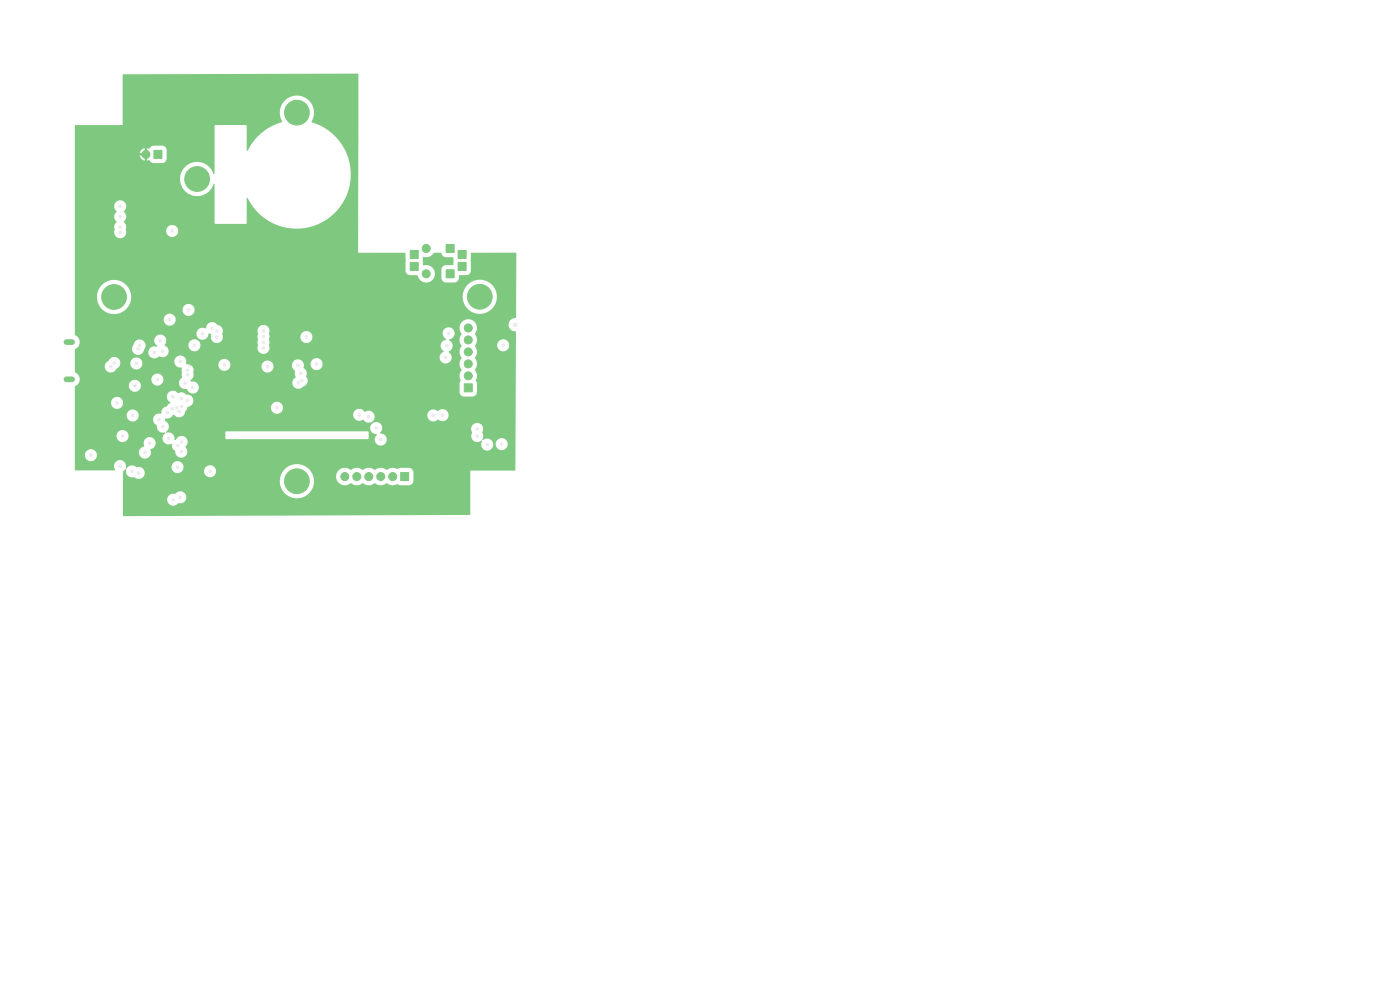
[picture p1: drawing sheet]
<svg xmlns="http://www.w3.org/2000/svg" width="297mm" height="210mm" viewBox="0 0 297 210" stroke-linecap="round" stroke-linejoin="round" font-family="sans-serif">
<g fill="#7fc87f" stroke="#7fc87f" stroke-width=".21">
<path d="M98.5 81.4h1.7v1.7h-1.7z"/>
<path d="M85 100.2h1.7v1.7h-1.7z"/>
<path d="M32.7 31.9h1.6v1.7h-1.6z"/>
<path d="M94.6 57.2h1.7v1.7h-1.7z"/>
<path d="M97.2 55.7h1.7v1.7h-1.7z"/>
<path d="M97.2 53.1h1.7v1.7h-1.7z"/>
<path d="M94.6 51.9h1.7v1.7h-1.7z"/>
<path d="M87 55.7h1.7v1.7h-1.7z"/>
<path d="M87 53.1h1.7v1.7h-1.7z"/>
<circle cx="101.8" cy="63" r="2.62"/>
<circle cx="99.3" cy="79.7" r=".85"/>
<circle cx="99.3" cy="77.2" r=".85"/>
<circle cx="99.3" cy="74.6" r=".85"/>
<circle cx="99.3" cy="72.1" r=".85"/>
<circle cx="99.3" cy="69.6" r=".85"/>
<circle cx="83.3" cy="101.1" r=".85"/>
<circle cx="80.8" cy="101.1" r=".85"/>
<circle cx="78.2" cy="101.1" r=".85"/>
<circle cx="75.7" cy="101.1" r=".85"/>
<circle cx="73.2" cy="101.1" r=".85"/>
<circle cx="31" cy="32.7" r=".85"/>
<circle cx="24.2" cy="63" r="2.62"/>
<circle cx="63" cy="102.1" r="2.62"/>
<circle cx="90.4" cy="58.1" r=".85"/>
<circle cx="90.4" cy="52.7" r=".85"/>
<circle cx="41.8" cy="38" r="2.62"/>
<circle cx="63" cy="23.9" r="2.62"/>
</g>
<path d="M14.1 72.6h1.2M14.1 80.5h1.2" fill="none" stroke="#7fc87f" stroke-width="1.2"/>
<g fill="#ececec" stroke="#ececec" stroke-width=".21">
<circle cx="19.3" cy="96.6" r=".27"/>
<circle cx="28.9" cy="77.1" r=".27"/>
<circle cx="93.9" cy="88.1" r=".27"/>
<circle cx="39.3" cy="81.3" r=".28"/>
<circle cx="39.7" cy="85" r=".27"/>
<circle cx="25.5" cy="98.9" r=".27"/>
<circle cx="94.7" cy="73.4" r=".27"/>
<circle cx="67.2" cy="77.2" r=".27"/>
<circle cx="28.2" cy="88.1" r=".28"/>
<circle cx="33.7" cy="89" r=".27"/>
<circle cx="36.7" cy="84.2" r=".27"/>
<circle cx="94.5" cy="75.8" r=".27"/>
<circle cx="32.7" cy="74.8" r=".27"/>
<circle cx="24.8" cy="85.5" r=".28"/>
<circle cx="40.9" cy="82.2" r=".28"/>
<circle cx="109.3" cy="68.9" r=".4"/>
<circle cx="95.2" cy="70.7" r=".28"/>
<circle cx="65" cy="71.5" r=".28"/>
<circle cx="56.8" cy="77.8" r=".27"/>
<circle cx="33.4" cy="80.5" r=".28"/>
<circle cx="28.6" cy="81.8" r=".27"/>
<circle cx="38.5" cy="95.8" r=".27"/>
<circle cx="106.4" cy="94.2" r=".27"/>
<circle cx="37.7" cy="94.5" r=".27"/>
<circle cx="103.3" cy="94.3" r=".27"/>
<circle cx="63.8" cy="79.2" r=".28"/>
<circle cx="55.9" cy="71.4" r=".27"/>
<circle cx="34.5" cy="90.5" r=".27"/>
<circle cx="36.6" cy="86.7" r=".27"/>
<circle cx="35.5" cy="87.5" r=".27"/>
<circle cx="78.2" cy="88.4" r=".27"/>
<circle cx="38" cy="87.3" r=".27"/>
<circle cx="76.2" cy="88" r=".27"/>
<circle cx="55.9" cy="70.2" r=".28"/>
<circle cx="63.2" cy="77.5" r=".28"/>
<circle cx="26" cy="92.5" r=".27"/>
<circle cx="31.7" cy="94" r=".27"/>
<circle cx="30.7" cy="96" r=".27"/>
<circle cx="37.5" cy="86.5" r=".27"/>
<circle cx="38.5" cy="86.3" r=".28"/>
<circle cx="58.8" cy="86.5" r=".27"/>
<circle cx="39.8" cy="79.5" r=".28"/>
<circle cx="79.8" cy="90.8" r=".27"/>
<circle cx="39.8" cy="78.5" r=".27"/>
<circle cx="80.8" cy="93.3" r=".28"/>
<circle cx="38.3" cy="76.7" r=".27"/>
<circle cx="44.6" cy="100" r=".27"/>
<circle cx="25.5" cy="43.8" r=".28"/>
<circle cx="46" cy="71.5" r=".27"/>
<circle cx="43" cy="70.8" r=".28"/>
<circle cx="25.5" cy="49.3" r=".27"/>
<circle cx="55.9" cy="73.8" r=".27"/>
<circle cx="63.3" cy="81.2" r=".28"/>
<circle cx="25.5" cy="46" r=".27"/>
<circle cx="46" cy="70.2" r=".27"/>
<circle cx="45" cy="69.6" r=".27"/>
<circle cx="55.9" cy="72.6" r=".27"/>
<circle cx="64" cy="80.8" r=".27"/>
<circle cx="25.5" cy="48.2" r=".27"/>
<circle cx="37.7" cy="99.1" r=".27"/>
<circle cx="34.5" cy="74.5" r=".28"/>
<circle cx="34" cy="72.2" r=".27"/>
<circle cx="29.6" cy="73.3" r=".27"/>
<circle cx="47.6" cy="77.4" r=".27"/>
<circle cx="29.3" cy="74" r=".27"/>
<circle cx="91.9" cy="88.1" r=".27"/>
<circle cx="41.3" cy="73.3" r=".28"/>
<circle cx="31.4" cy="79.4" r=".28"/>
<circle cx="32.3" cy="106" r=".28"/>
<circle cx="40.3" cy="77.5" r=".28"/>
<circle cx="32.8" cy="83.8" r=".28"/>
<circle cx="62.2" cy="68" r=".27"/>
<circle cx="62.2" cy="58.1" r=".27"/>
<circle cx="53.7" cy="102.9" r=".27"/>
<circle cx="85.8" cy="87.9" r=".27"/>
<circle cx="21.7" cy="54" r=".27"/>
<circle cx="57.6" cy="70.5" r=".28"/>
<circle cx="25.5" cy="80.6" r=".27"/>
<circle cx="36.4" cy="60" r=".27"/>
<circle cx="18.2" cy="83.1" r=".28"/>
<circle cx="38.5" cy="84.5" r=".28"/>
<circle cx="36.5" cy="49" r=".27"/>
<circle cx="40" cy="65.8" r=".27"/>
<circle cx="24.2" cy="77" r=".27"/>
<circle cx="23.5" cy="77.8" r=".27"/>
<circle cx="28" cy="100" r=".27"/>
<circle cx="36.7" cy="106" r=".28"/>
<circle cx="38.3" cy="105.5" r=".27"/>
<circle cx="29.4" cy="100.3" r=".27"/>
<circle cx="36" cy="67.8" r=".27"/>
<circle cx="106.8" cy="73.3" r=".28"/>
<circle cx="38.5" cy="93.8" r=".27"/>
<circle cx="101.2" cy="92.5" r=".27"/>
<circle cx="35.7" cy="93" r=".27"/>
<circle cx="101.2" cy="91" r=".27"/>
</g>
<path d="M28.6 81.8v.1" fill="none" stroke="#7fc87f" stroke-width=".21"/>
<path d="M26 15.8l50-.2v38h10v3.8a.99 .99 0 0 0 1 1h1.6a1.87 1.87 0 0 0 2.2 1.5 1.87 1.87 0 0 0 1.4-2.3 1.87 1.87 0 0 0-2.4-1.3l-.1-1.1 .1-.7a2.07 2.07 0 0 0 2.3-.9l1.6 .1a1 1 0 0 0 .9 .9h1.5l.1 1.5-.1 .1h-1.6l-.6 .3-.2 .6v2a1.01 1.01 0 0 0 .9 .8h1.9a1.17 1.17 0 0 0 .9-1.5h1.7l.6-.5 .2-.5-.1-2.2 .2-1.6h9.5l-.1 13.9a1.45 1.45 0 0 0-1.5 1.4 1.45 1.45 0 0 0 1.6 1.5l-.2 29.3-.1 .1h-9.4l-.1 9.4-73.6 .2v-3.4h9.4v.2a1.35 1.35 0 0 0 1 1.1 1.35 1.35 0 0 0 1.4-.6 1.3 1.3 0 0 0 1.5-.8 1.3 1.3 0 0 0-.6-1.6 1.3 1.3 0 0 0-1.7 .5 1.27 1.27 0 0 0-1.6 1.2h-9.4v-3.9h33.3v.4a3.6 3.6 0 0 0 4.3 3.1 3.6 3.6 0 0 0 2.8-4.5h4.8v.3a1.97 1.97 0 0 0 3.2 1.1 2.06 2.06 0 0 0 2.5 0 2.06 2.06 0 0 0 2.6 0 2.06 2.06 0 0 0 2.5 0l.9 .4h.8a.73 .73 0 0 1 1 0h2a.99 .99 0 0 0 .9-.9v-1.9l-.4-.7-.5-.2h-1.9l-.7 .3a2.13 2.13 0 0 0-2.2 .2 2.1 2.1 0 0 0-2.6 0 2.1 2.1 0 0 0-2.5 0 2.1 2.1 0 0 0-2.6 0 1.85 1.85 0 0 0-1.9-.3 1.85 1.85 0 0 0-1.1 1.7h-4.8l-.1-.1a3.6 3.6 0 0 0-4-2.5 3.6 3.6 0 0 0-3 3.6h-33.3v-2l.6-.6a1.4 1.4 0 0 0 1.8 1.7 1.28 1.28 0 0 0 2-.2 1.28 1.28 0 0 0-.7-1.9h6.6v.2a1.28 1.28 0 0 0 .9 1 1.28 1.28 0 0 0 1.3-.3h4.7v.2a1.28 1.28 0 0 0 2 .8 1.28 1.28 0 0 0-.2-2.2 1.28 1.28 0 0 0-1.8 1.2l-4.7-.1a1.28 1.28 0 0 0-.5-2 1.28 1.28 0 0 0-1.7 1.2h-6.8a1.04 1.04 0 0 1-1.2-.3 1.5 1.5 0 0 0-1.6 .6l-.1-.1a1.31 1.31 0 0 0-1.5-1.7 1.31 1.31 0 0 0-.8 2.1l-8.5 .1v-3.2h2.1a1.28 1.28 0 0 0 1.6 1.2 1.28 1.28 0 0 0 .8-1.8h9.1v.2a1.31 1.31 0 0 0 1.7 1 1.31 1.31 0 0 0 .7-1.9 1.31 1.31 0 0 0 1.1-1.7 1.31 1.31 0 0 0-1.8-.8 1.31 1.31 0 0 0-.6 1.9h-.1a1.28 1.28 0 0 0-1 1.3l-9.1-.1a1.28 1.28 0 0 0-1.5-.6 1.28 1.28 0 0 0-.9 1.3h-2.1v-4.1h8.8v.2a1.28 1.28 0 0 0 2.1 .8 1.28 1.28 0 0 0-.2-2.1 1.28 1.28 0 0 0-1.9 1.1h-8.8v-4.4h11v.3a1.28 1.28 0 0 0 .9 1 1.28 1.28 0 0 0 1.3-.4h3.4l.1 .6 .6 .6a1.45 1.45 0 0 0 1.9 1.6v.1a1.33 1.33 0 0 0-.4 1.8 1.33 1.33 0 0 0 1.7 .5l.1 .3a1.61 1.61 0 0 0 .7 1.2 1.31 1.31 0 0 0 1.8 1.3 1.31 1.31 0 0 0 .3-2.2 1.3 1.3 0 0 0 0-2.1 1.3 1.3 0 0 0-2 .6l-.2 .1-.1-.2a1.36 1.36 0 0 0-1.8-1.5h12.6v1.3l.2 .2h30l.2-.2v-1.3l-.2-.2h-30l-.2 .2h-12.6l.6-.9h42.7v.2a1.79 1.79 0 0 0 1.5 1.2 1.31 1.31 0 0 0 .2 2.1 1.31 1.31 0 0 0 1.9-.8 1.31 1.31 0 0 0-1.5-1.6l.5-.9h18.8l.3 .7a1.36 1.36 0 0 0 .2 1.8 1.36 1.36 0 0 0 1.8 0l.1 .1a1.29 1.29 0 0 0 .7 1.9 1.29 1.29 0 0 0 1.6-1.3h.5l.1 .2a1.28 1.28 0 0 0 2 .8 1.28 1.28 0 0 0-.2-2.1 1.28 1.28 0 0 0-1.9 1.1h-.5v-.1a1.36 1.36 0 0 0-2.2-.7l-.1-.1a1.78 1.78 0 0 0 0-1.7 1.28 1.28 0 0 0-.7-1.8 1.28 1.28 0 0 0-1.7 1.2h-18.8v-.2a1.28 1.28 0 0 0-1.3-1.3 1.28 1.28 0 0 0-1.3 1.3l-42.7-.1a1.7 1.7 0 0 0-.8-1.5v-.4a1.78 1.78 0 0 0 1.8-.8 1.38 1.38 0 0 0 2.2 0h35.9v.2a1.38 1.38 0 0 0 2.2 .8 1.29 1.29 0 0 0 1.5 .6 1.29 1.29 0 0 0 .8-1.5h11.2l.1 .3a1.36 1.36 0 0 0 2.3 .6 1.31 1.31 0 0 0 1.9-.1 1.31 1.31 0 0 0-.2-1.9 1.31 1.31 0 0 0-1.9 .2 1.29 1.29 0 0 0-1.4-.3 1.29 1.29 0 0 0-.8 1.2h-11.2v-.1a1.37 1.37 0 0 0-2.1-.6 1.29 1.29 0 0 0-1.4-.6 1.29 1.29 0 0 0-1 1.2h-35.9l.8-1.5h17.7a1.28 1.28 0 0 0 1.8 1.1 1.28 1.28 0 0 0 .2-2.1 1.28 1.28 0 0 0-2 .8v.2h-17.7v-.1a1.36 1.36 0 0 0 1.2-1.5 1.36 1.36 0 0 0-1.5-1.2 1.72 1.72 0 0 0-1.8-.3 1.31 1.31 0 0 0-2.1 0 1.31 1.31 0 0 0 .6 2l-.8 .8a1.44 1.44 0 0 0-1.2 1.6h-.1a1.27 1.27 0 0 0-1.6 1.2h-3.4a1.28 1.28 0 0 0-.5-2.1 1.28 1.28 0 0 0-1.7 1.2h-11v-2.6h7.6l.1 .2a1.28 1.28 0 0 0 2 .8 1.28 1.28 0 0 0-.2-2.2 1.28 1.28 0 0 0-1.9 1.2h-7.6v-3.5l.2-.2h11.2a1.28 1.28 0 0 0 1.9 1.2 1.28 1.28 0 0 0 .2-2.2 1.28 1.28 0 0 0-2.1 .8v.2h-11.2a1.59 1.59 0 0 0 .8-1.3h15.2v.2a1.28 1.28 0 0 0 2.1 .8 1.28 1.28 0 0 0-.2-2.1 1.28 1.28 0 0 0-1.9 1.1h-15.2v-.2a1.91 1.91 0 0 0-1-1.4v-1.1h6.3a1.3 1.3 0 0 0 1.1 1.2 1.3 1.3 0 0 0 1.4-.8l.5-.4 .3-.7h2.1a1.28 1.28 0 0 0 1.5 1.3 1.28 1.28 0 0 0 1-1.7h6.9v.2a1.47 1.47 0 0 0 1.6 1.1v2a1.36 1.36 0 0 0-.6 1.5 1.36 1.36 0 0 0 1.3 1h.4a1.3 1.3 0 0 0 1.6 .9 1.3 1.3 0 0 0 .8-1.7 1.3 1.3 0 0 0-1.6-.8l-.1-.2a1.96 1.96 0 0 0 .7-1.9 1.27 1.27 0 0 0-.7-1.4h5.9v.2a1.28 1.28 0 0 0 1.2 1.1 1.28 1.28 0 0 0 1.3-.9h6.7v.2a1.28 1.28 0 0 0 1.5 1 1.28 1.28 0 0 0 1-1.5h3.9l.2 .6 .5 .6-.1 .7 .3 .6a1.34 1.34 0 0 0-.5 2 1.34 1.34 0 0 0 2.1 0 1.38 1.38 0 0 0 .5-2.2 1.57 1.57 0 0 0-.5-1.9l.1-.7h1.4v.3a1.28 1.28 0 0 0 2 .8 1.28 1.28 0 0 0-.2-2.2 1.28 1.28 0 0 0-1.8 1.1h-1.4l-.1-.1a1.28 1.28 0 0 0-1.4-.9 1.28 1.28 0 0 0-1.1 1.3h-3.9v-.2a1.28 1.28 0 0 0-1.5-.8 1.28 1.28 0 0 0-1 1.3h-6.7l.1-.2a1.28 1.28 0 0 0-1.2-1.5 1.28 1.28 0 0 0-1.4 1.3h-5.9l-.9-.3a1.28 1.28 0 0 0-.3-1.3h54.1v.3a1.31 1.31 0 0 0 2.1 .7 1.31 1.31 0 0 0-.2-2.2 1.38 1.38 0 0 0 .8-1.2 1.38 1.38 0 0 0-.7-1.3 1.36 1.36 0 0 0 1.1-1.1 1.36 1.36 0 0 0-.7-1.4h1.8l.1 .5 .3 .7a2.28 2.28 0 0 0 0 2.7 2.1 2.1 0 0 0 0 2.5 2.1 2.1 0 0 0 0 2.5 2.17 2.17 0 0 0-.2 2.3l-.2 .6v1.9a1 1 0 0 0 .9 .8h2l.6-.4 .2-.5v-1.8l-.2-.6a2.37 2.37 0 0 0-.2-2.4 2.17 2.17 0 0 0 0-2.6 2.1 2.1 0 0 0 0-2.5h4.7a1.28 1.28 0 0 0 1.8 1.1 1.28 1.28 0 0 0 .2-2.2 1.28 1.28 0 0 0-2 .8v.3h-4.7a2.1 2.1 0 0 0 0-2.5 1.85 1.85 0 0 0-.8-3 1.85 1.85 0 0 0-2.5 1.8l-1.9-.1a1.32 1.32 0 0 0-1.6 .8 1.32 1.32 0 0 0 .7 1.7 1.42 1.42 0 0 0-1.2 1.1 1.42 1.42 0 0 0 .6 1.5 1.27 1.27 0 0 0-.8 1.2h-54.1l-.1-.1a1.28 1.28 0 0 0-1.4-.2 1.28 1.28 0 0 0-.7 1.2h-6.9a1.28 1.28 0 0 0-1.4-.9 1.28 1.28 0 0 0-1.1 1.3l-2.1-.1a1.3 1.3 0 0 0-1.1-1.3 1.3 1.3 0 0 0-1.4 .9 1.27 1.27 0 0 0-.8 1.2h-6.3v-3.7l12.1-.1a1.28 1.28 0 0 0 .9 1.2 1.28 1.28 0 0 0 1.4-.4h1.2v.2a1.39 1.39 0 0 0 2.3 .6 1.3 1.3 0 0 0 1.9-.6 1.3 1.3 0 0 0-.8-1.7h5.1v.2a1.28 1.28 0 0 0 2 .8 1.28 1.28 0 0 0-.2-2.2 1.28 1.28 0 0 0-1.8 1.2l-5.1-.1a1.31 1.31 0 0 0-.1-1.9 1.31 1.31 0 0 0-2 .3 1.31 1.31 0 0 0 .6 1.9l-.2 .1a1.28 1.28 0 0 0-1.7 1.2h-1.2l.2-.6a1.31 1.31 0 0 0-.3-2.1 1.31 1.31 0 0 0-1.9 1.1l-.3 .8h-12l.1-.1a1.68 1.68 0 0 0-.2-2.9v-.2h25.8a1.32 1.32 0 0 0 1.3 1.3 1.32 1.32 0 0 0 1.3-1.4l.5 .2a1.31 1.31 0 0 0 1.3 1.9 1.31 1.31 0 0 0 1-2l.2-.6h7.3l.2 .6-.2 .6 .2 1.8a1.29 1.29 0 0 0 1.2 1.9 1.29 1.29 0 0 0 1.1-2l.1-1.6h6.5v.2a1.28 1.28 0 0 0 2.1 .8 1.28 1.28 0 0 0-.2-2.1 1.28 1.28 0 0 0-1.9 1.1h-6.5l-.1-.6a1.3 1.3 0 0 0-.8-1.9 1.3 1.3 0 0 0-1.7 1.2h-7.3v-.2a1.78 1.78 0 0 0-1.3-1.2 1.35 1.35 0 0 0-1.5-.4 1.35 1.35 0 0 0-.9 1.3h-.1a1.28 1.28 0 0 0-1.8 1.1h-25.8v-3h18.8v.2a1.28 1.28 0 0 0 2.1 .8 1.28 1.28 0 0 0-.2-2.1 1.28 1.28 0 0 0-1.9 1.1h-18.8v-4.8h4.7v.4a3.6 3.6 0 0 0 6 2.4h12.1v.2a1.28 1.28 0 0 0 2.1 .8 1.28 1.28 0 0 0-.2-2.2 1.28 1.28 0 0 0-1.9 1.2l-12.1-.1a3.6 3.6 0 0 0 1.2-2.7h70.4v.3a3.6 3.6 0 0 0 5.6 2.7 3.6 3.6 0 0 0-.3-6.2 3.6 3.6 0 0 0-5.3 3.2h-70.4v-.4a3.6 3.6 0 0 0-3.8-3.2 3.6 3.6 0 0 0-3.4 3.6h-4.7v-19.2h8.3l.2 .6 .3 .4a1.49 1.49 0 0 0 .1 2.3l-.1 .1a1.59 1.59 0 0 0-.4 1.6 1.28 1.28 0 0 0 1.1 1.7 1.28 1.28 0 0 0 1.3-1.5h8.5l.1 .2a1.28 1.28 0 0 0 2 .8 1.28 1.28 0 0 0-.2-2.1 1.28 1.28 0 0 0-1.9 1.1h-8.5v-.2a1.92 1.92 0 0 0-.4-1.8 1.36 1.36 0 0 0-.1-2.2 1.29 1.29 0 0 0-.1-2.1 1.29 1.29 0 0 0-1.9 1.1h-8.3v-5.8h22.3v.4a3.7 3.7 0 0 0 3.3 3.2 3.7 3.7 0 0 0 3.9-2.6l.1 .1 .1 8.4h6.6l.1-5.4 .2-.1a11.5 11.5 0 0 0 19.3 2.4 11.5 11.5 0 0 0-5.7-18.5 3.7 3.7 0 0 0-3.1-5.6 3.7 3.7 0 0 0-3.1 5.6 12.1 12.1 0 0 0-7.4 6.1l-.2-.1-.1-5.4h-6.6l-.1 10.3-.1 .2a3.7 3.7 0 0 0-4.1-2.6 3.7 3.7 0 0 0-3.1 3.6h-22.3v-5.5h14.6v.5h-.9l.1 .2 .4 .6 .6 .3v-.9h.5v.9a.45 .45 0 0 1 .5-.1 .45 .45 0 0 1 .3 .3l.6 .3h1.8l.5-.2 .4-.6 .1-2a.99 .99 0 0 0-1-.9h-1.9l-.4 .2-.4 .4-.5-.1v.9h-.5v-.9l-.2 .1-.6 .4-.3 .6h-13.7l.1-6h10z" fill="#7fc87f"/>
</svg>
